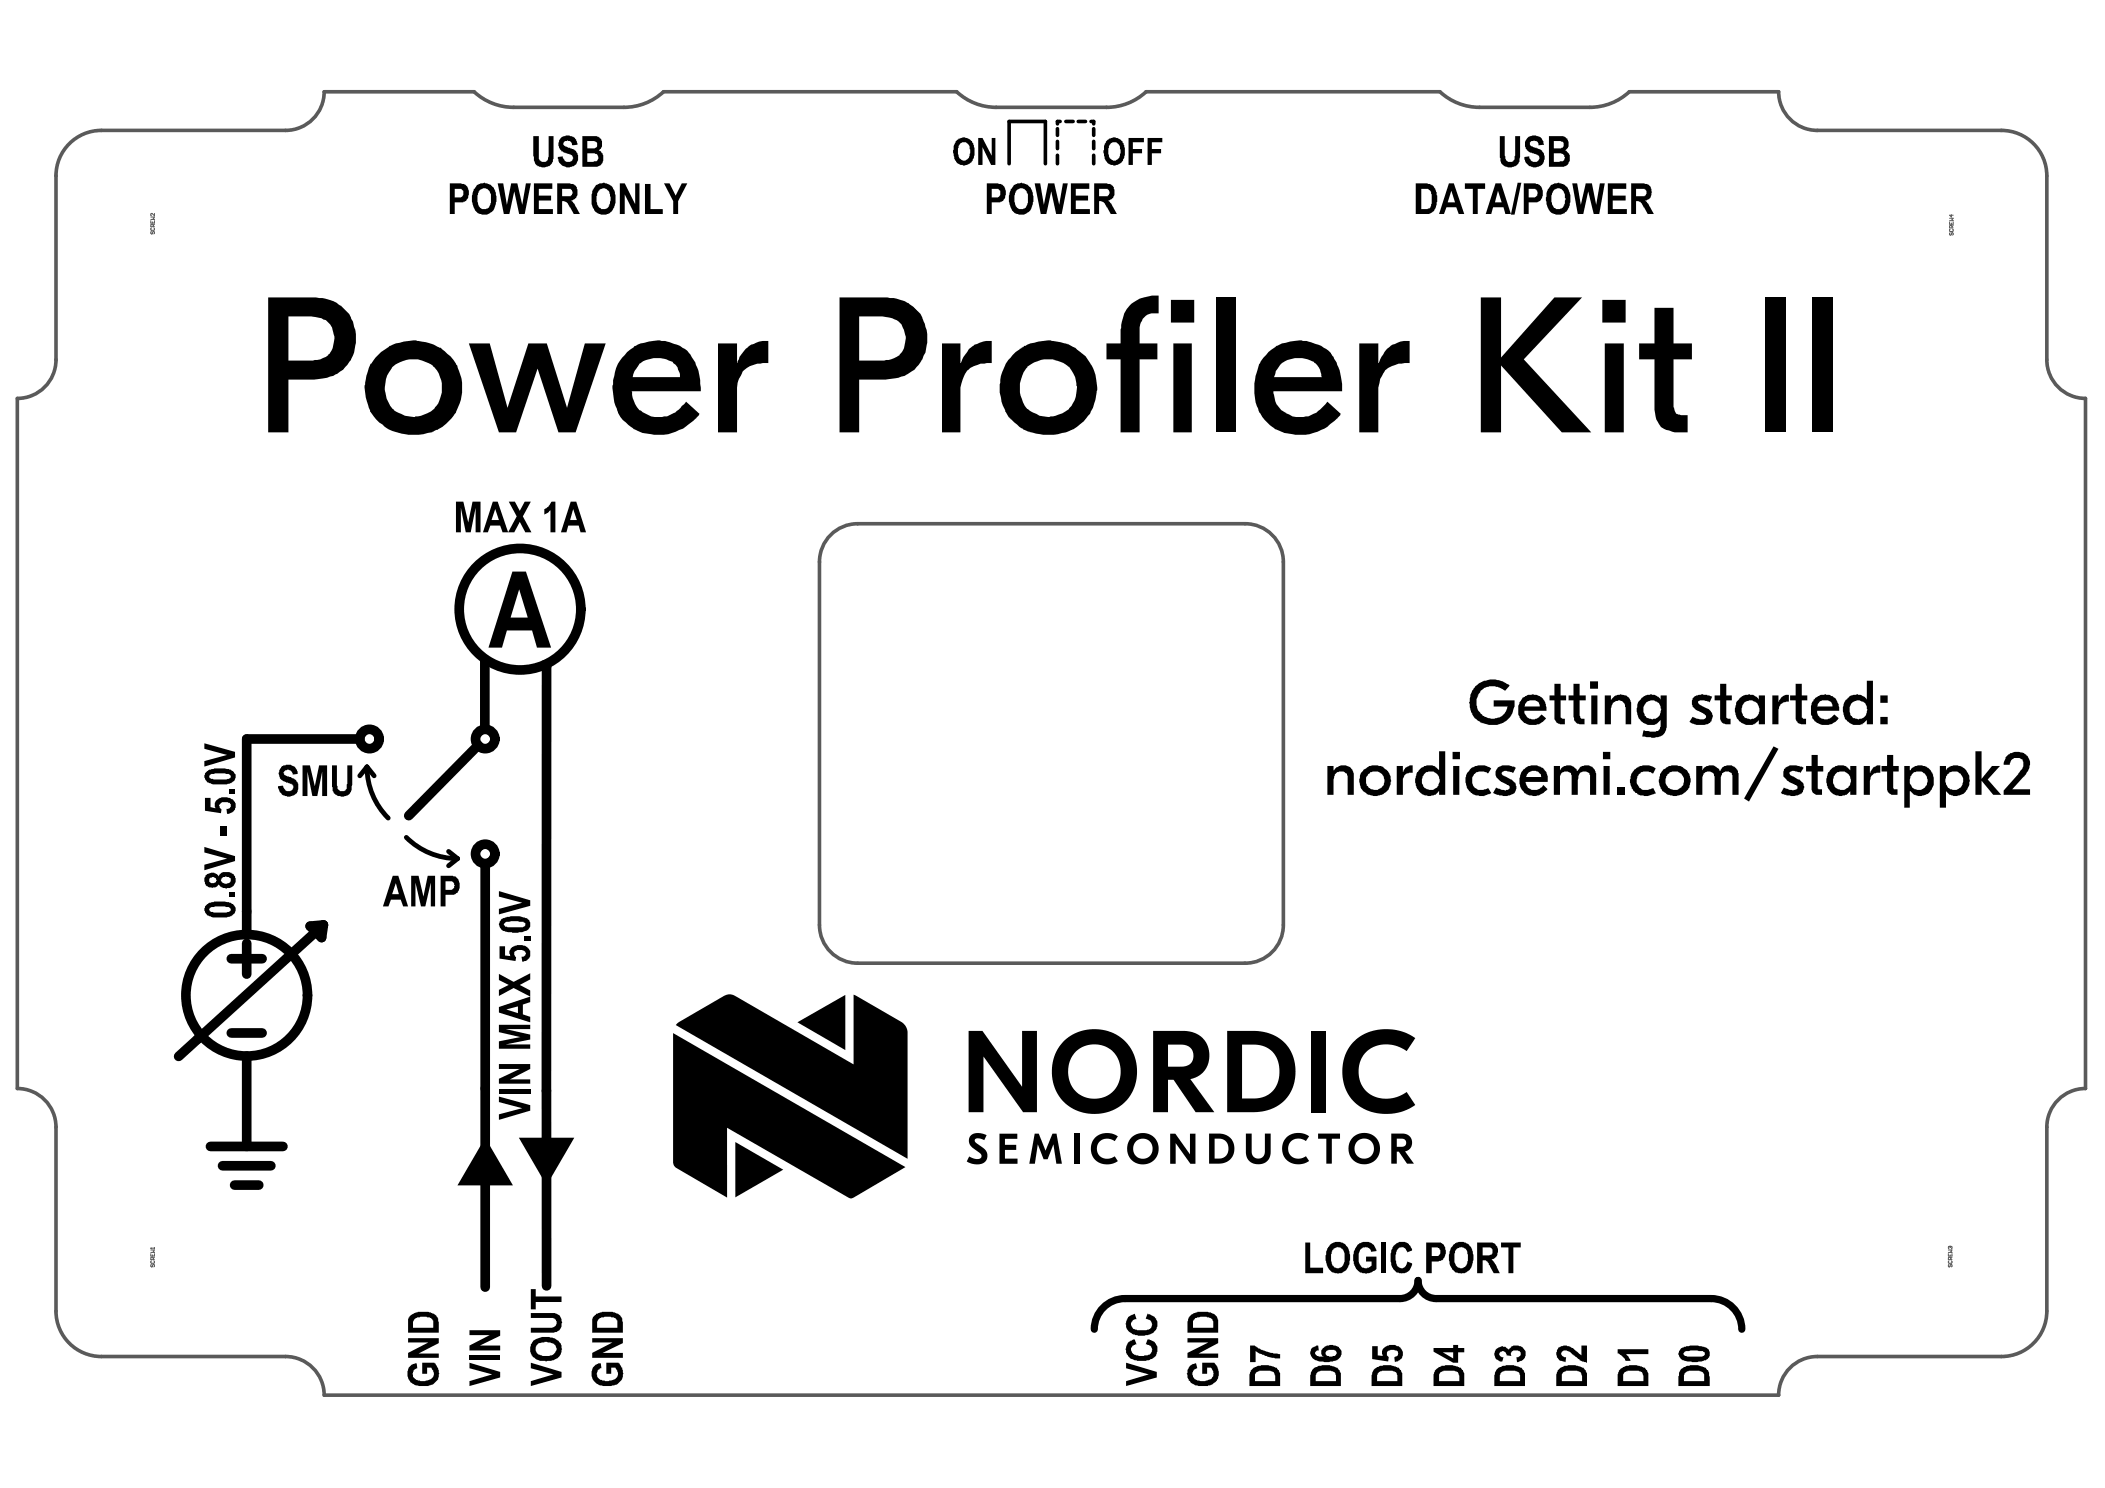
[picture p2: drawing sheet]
<svg xmlns="http://www.w3.org/2000/svg" width="297mm" height="210mm" viewBox="0 0 297 210" stroke-linecap="round" stroke-linejoin="round" font-family="sans-serif">
<path d="M9.5 20.6a6.4 6.4 0 0 1 4.8-2.2h26a5.5 5.5 0 0 0 5.4-5.5h21.2a8.2 8.2 0 0 0 5.6 2.2h15.5a8.2 8.2 0 0 0 5.6-2.2h41.4a8.2 8.2 0 0 0 5.6 2.2h15.5a8.2 8.2 0 0 0 5.6-2.2h41.5a8.2 8.2 0 0 0 5.6 2.2h15.5a8.2 8.2 0 0 0 5.6-2.2h21.1a5.5 5.5 0 0 0 5.4 5.5h26a6.4 6.4 0 0 1 6.4 6.4v26a5.5 5.5 0 0 0 5.5 5.4v97.3a5.5 5.5 0 0 0-5.5 5.5v26a6.4 6.4 0 0 1-6.4 6.4h-26a5.5 5.5 0 0 0-5.4 5.4h-205.3a5.5 5.5 0 0 0-5.4-5.4h-26a6.4 6.4 0 0 1-6.4-6.4v-26a5.5 5.5 0 0 0-5.5-5.5v-97.3a5.5 5.5 0 0 0 5.5-5.4v-26a6.4 6.4 0 0 1 1.6-4.2zM117.2 75.5a5.4 5.4 0 0 1 3.8-1.6h54.7a5.4 5.4 0 0 1 5.4 5.4v51.2a5.4 5.4 0 0 1-5.4 5.4h-54.7a5.4 5.4 0 0 1-5.4-5.4v-51.2a5.4 5.4 0 0 1 1.6-3.8z" fill="none" stroke="#5a5a5a" stroke-width=".51"/>
<g fill="#000">
<path d="M79 19.6h.1a1.26 1.26 0 0 1 1.5-.4 .83 .83 0 0 1 .7 .5l.2 .7-.7 .1-.1-.1a.76 .76 0 0 0-.7-.6v.1a.4 .4 0 0 0-.5 .3 .4 .4 0 0 0 .4 .5l.3 .1a1.58 1.58 0 0 1 1.4 1.2 1.36 1.36 0 0 1-.6 1.3 1.36 1.36 0 0 1-1.4 .1h-.1a1.12 1.12 0 0 1-.7-.9l-.1-.4h.7a.81 .81 0 0 0 1.3 .6l.1-.2a.33 .33 0 0 0-.1-.5l-.3-.3-.5-.1a1.36 1.36 0 0 1-.9-2zM215.4 19.6a1.46 1.46 0 0 1 2-.1l.4 .4 .1 .5-.8 .1v-.1a.76 .76 0 0 0-.7-.6l-.1 .1a.39 .39 0 0 0-.4 .4 .39 .39 0 0 0 .4 .4v.1h.3a1.37 1.37 0 0 1 1.2 .8h.1a1.76 1.76 0 0 1-.3 1.7 2.17 2.17 0 0 1-1.8 .1 1.64 1.64 0 0 1-.7-1.3h.7a.74 .74 0 0 0 .7 .7 .74 .74 0 0 0 .8-.6h-.1v-.1a1.96 1.96 0 0 0-1.2-.6 1.32 1.32 0 0 1-.6-1.9zM70.2 25.9h.8l.5 3 .6-3h.9l.7 3 .5-3h.7l-.9 4.3h-.7l-.7-3.2-.7 3.2h-.8zM75.3 25.9h2.6v.7h-1.9v1h1.8v.7h-1.8v1.2h2v.7h-2.7zM75.3 19.2h.7v2.5a.82 .82 0 0 0 .7 1.1h.1a.6 .6 0 0 0 .5-.6l.1-.1v-2.9h.7v2.3a2.17 2.17 0 0 1-.3 1.7l-.1 .1a1.46 1.46 0 0 1-1.1 .3 1.22 1.22 0 0 1-1.3-1.5v-.1zM87.5 25.9h.7l1.4 2.9v-2.9h.6v4.3h-.7l-1.3-2.8v2.8h-.7zM91 26h.8v3.5h1.7v.7h-2.5zM93.7 25.9h.8l.8 1.7 .9-1.7h.8l-1.3 2.5v1.8h-.7v-1.8zM138 19.5h.6l1.3 2.5v-2.5h.6v3.8h-.6l-1.3-2.5v2.5h-.6zM146 25.9h.8l.5 3 .6-3h.9l.7 3 .5-3h.7l-.9 4.3h-.8l-.7-3.2-.7 3.2h-.7zM151.1 25.9h2.6v.7h-1.9v1h1.7v.7h-1.7v1.2h2v.7h-2.7zM159.3 19.5h2.1v.6h-1.5v.9h1.3v.6h-1.3v1.7h-.6z"/>
<path d="M161.9 19.5h2.1v.6h-1.5v.9h1.3v.6h-1.3v1.7h-.6zM206.7 25.9h2.9v.7h-1.1v3.6h-.7v-3.6h-1.1zM214.2 25.8h.5l-1 4.5h-.5zM211.6 19.2h.7v2.8l.1 .1a.55 .55 0 0 0 .4 .6l.1 .1a.62 .62 0 0 0 .7-.1 .62 .62 0 0 0 .1-.6l.1-.1v-2.8h.7v2.9l-.1 .3a1.18 1.18 0 0 1-1.3 1.2h-.1a1.2 1.2 0 0 1-1.3-1.3l-.1-.1zM221.9 25.9h.7l.5 3 .7-3h.8l.6 3 .6-3h.7l-.8 4.3h-.8l-.8-3.2-.7 3.2h-.8zM226.9 25.9h2.6v.7h-1.9v1h1.8v.7h-1.8v1.2h2v.7h-2.7zM101.3 48.4h2.7v2.8a4.3 4.3 0 0 1 4.4-3.1v3.1a4.7 4.7 0 0 0-3.6 1.2l-.1 .3a3.9 3.9 0 0 0-.7 2.8v5.5h-2.7zM132.9 48.4h2.6v2.8h.1a4.6 4.6 0 0 1 1.6-2.3 4.7 4.7 0 0 1 2.7-.8v3.1a5.2 5.2 0 0 0-3.4 1.1l-.5 .7a5.4 5.4 0 0 0-.5 2.5v5.5h-2.6zM159.4 43.1a5.4 5.4 0 0 1 4.1-1.4v2.5a2.24 2.24 0 0 0-2.3 .8v.2a2 2 0 0 0-.4 1.4v1.8h2.5v2.3h-2.5v10.3h-2.7v-10.3h-2v-2.3h2v-1.8a7.1 7.1 0 0 1 .9-3zM191.8 48.4h2.7v2.8h.1a6 6 0 0 1 1.6-2.4l.6-.3a3.1 3.1 0 0 1 2.1-.4v3.1h-.7a5.2 5.2 0 0 0-2.8 1.1l-.6 1.2-.3 1.2v6.3h-2.7zM209 42h2.8v8.4l7.6-8.4h3.8l-8.2 8.7 9.5 10.3h-4.1l-8.6-9.4v9.4h-2.8zM233.5 43.4h2.7v5h2.5v2.3h-2.5v6.7a1.5 1.5 0 0 0 .5 1l.5 .2h.9v2.4a4.1 4.1 0 0 1-2.6-.3 2.02 2.02 0 0 1-1.3-.7l-.1-.2a3.2 3.2 0 0 1-.6-2v-7.1h-2.2v-2.3h2.2z"/>
<path d="M64.3 70.8h1.1l.7 2.9 .6-2.9h1.1v4.3h-.7v-3.5l-.7 3.5h-.7l-.7-3.5v3.5h-.7zM71.8 70.8h.9l.6 1.3 .7-1.3h.9l-1.1 2 1.2 2.3h-.9l-.8-1.5-.7 1.5h-.9l1.2-2.3zM76.8 71.8l.2-.1a1.04 1.04 0 0 0 .7-.7l.2-.2h.5v4.3h-.7v-3.1l-.4 .3-.5 .3zM66.2 48.4h2.9l2.5 9.1 3-9.1h2.6l2.8 9.1 2.5-9.1h3l-4.3 12.6h-2.4l-2.9-9-3.1 9h-2.4zM171.7 42h2.7v19h-2.7zM249.1 42h2.8v19h-2.8zM255.7 42h3v19h-3zM208.2 96.8a3.7 3.7 0 0 1 4.8-.1l-.7 .8v-.1a2.56 2.56 0 0 0-3.1-.2l-.1 .1a2.31 2.31 0 0 0-.6 2.7 2.31 2.31 0 0 0 2.4 1.4l.1-.1a1.99 1.99 0 0 0 1.8-1.6h-2v-.9h2.9v.3a2.97 2.97 0 0 1-3.2 3.2 3.1 3.1 0 0 1-2.8-1.5v-.1a4.1 4.1 0 0 1-.2-2.7l.2-.6zM219.4 96.5h.8v1.6h.8v.7h-.8v2.4l.3 .2h.3v.8h-.4a.92 .92 0 0 1-1-1.1v-2.3h-.7v-.7h.7zM222 96.5h.9v1.6h.9v.7h-.9v2.2l.3 .4h.4v.8h-.7a.87 .87 0 0 1-.8-.9l-.1-.2v-2.3h-.7v-.7h.7zM226.5 98.1h.8v.6h.1a1.62 1.62 0 0 1 2.4-.3l.2 .3a1.08 1.08 0 0 1 .2 1v2.5h-.8v-2.5h-.1a.87 .87 0 0 0-1.2-.8l-.2 .1a.82 .82 0 0 0-.5 .7l-.1 .2v2.3h-.8zM238.8 98.5a1.92 1.92 0 0 1 1.3-.6l.8 .1v.1l.7 .2-.3 .8-1-.3a.48 .48 0 0 0-.7 .3l.2 .3 1.2 .6a1.21 1.21 0 0 1 .3 2 3.1 3.1 0 0 1-2.9-.2l.5-.7a2.01 2.01 0 0 0 1.4 .4 .38 .38 0 0 0 .4-.3 .38 .38 0 0 0-.1-.4l-1-.5a1.1 1.1 0 0 1-.8-1.6z"/>
<path d="M242.7 96.5h.9v1.6h.8v.7h-.8v2.4l.2 .2h.4v.8h-.5a.91 .91 0 0 1-1-1.1v-2.3h-.7v-.7h.7zM250.1 98.1h.9v.9v-.2l.6-.6 .4-.2h.4v1a1.34 1.34 0 0 0-1.4 1.1v2.1h-.9zM253.4 96.5h.8v1.6h.8v.7h-.8v2.2a.33 .33 0 0 0 .4 .4h.3v.8h-.6a.91 .91 0 0 1-.9-1.1v-2.3h-.8v-.7h.8zM28.9 112.6h.8v1.2l.7 .2a1 1 0 0 1 .8-1.4 1.84 1.84 0 0 1 1.8 .3 1.14 1.14 0 0 1 .2 1.3 1.14 1.14 0 0 1-1.2 .6v-.7a.48 .48 0 0 0 .6-.6v-.1a1.29 1.29 0 0 0-1.6 0v.1a.62 .62 0 0 0 .3 .7l-.1 .5-2.3-.3zM31.2 116.6h.8v1.3h-.8zM32.4 111.3h.8v.6h-.8zM28.8 104.9l4.4 1.2v.7l-4.4 1.3v-.7l3.2-.9-3.2-.9zM39.7 108.2a1.48 1.48 0 0 1 2.1 .3l.2 .3v.4l-.7 .1a.66 .66 0 0 0-.6-.7 .66 .66 0 0 0-.7 .5h.1l.1 .3 .4 .1a1.81 1.81 0 0 1 1.5 1.2v.2a1.11 1.11 0 0 1-.8 1.3l-.1 .1a1.47 1.47 0 0 1-1.9-1l-.1-.4 .7-.1a.9 .9 0 0 0 1.1 .8 .64 .64 0 0 0 .4-.8l-.3-.2h-.2v-.1a2.11 2.11 0 0 1-1.4-.8v-.1a.86 .86 0 0 1 0-1zM42.7 108h1l.7 2.9 .6-2.9h1.2v4.3h-.7v-3.5l-.7 3.5h-.7l-.7-3.5v3.5h-.7zM46.8 108h.7v2.8l.1 .1a.67 .67 0 0 0 .6 .7 .67 .67 0 0 0 .7-.4l.1-3.2h.7v2.7l-.1 .5a1.18 1.18 0 0 1-1.3 1.2l-.3-.1a1.03 1.03 0 0 1-1.1-1.2l-.1-.1zM187.3 108.1h.9v.6a1.59 1.59 0 0 1 2.5-.3l.2 .2 .1 .5v3h-.8v-2.3a.68 .68 0 0 0-.4-.8 .96 .96 0 0 0-1.5 .7l-.1 .3v2.1h-.9zM197.1 108.1h.9v.9a1.36 1.36 0 0 1 1.3-1v1a1.14 1.14 0 0 0-1.3 .9v2.2h-.9z"/>
<path d="M207.4 108.6a2.45 2.45 0 0 1 3-.2l-.4 .7a1.78 1.78 0 0 0-2 .1 1.6 1.6 0 0 0 .2 2 1.72 1.72 0 0 0 1.8 0l.4 .7a2.33 2.33 0 0 1-3.3-.7 2.21 2.21 0 0 1 .3-2.6zM211.4 108.2h.1a2.42 2.42 0 0 1 2-.1l.4 .2-.4 .7-.6-.2a.84 .84 0 0 0-.9 .1 .44 .44 0 0 0 .3 .6l.9 .5a1.17 1.17 0 0 1 .3 1.9 1.95 1.95 0 0 1-1.3 .4l-1-.2-.5-.2 .4-.8 .8 .3 .5 .1 .1-.1a.37 .37 0 0 0 .4 0 .37 .37 0 0 0 .1-.4l-.1-.3-1.1-.4v-.1a1.19 1.19 0 0 1-.4-2zM219.3 108.1h.8v.6a1.3 1.3 0 0 1 2-.5l.5 .5a1.36 1.36 0 0 1 1.6-.7 1.36 1.36 0 0 1 1 1.4v2.7h-.8v-2.4a.68 .68 0 0 0-.4-.8 .92 .92 0 0 0-1.3 .7l-.1 .4v2.1h-.8v-2.4a.68 .68 0 0 0-.4-.8 .92 .92 0 0 0-1 .1 .92 .92 0 0 0-.3 1v2.1h-.8zM228.3 111.1h1v1h-1zM230.6 108.6a2.45 2.45 0 0 1 3-.2l-.3 .7h-.2a1.77 1.77 0 0 0-1.5-.2l-.1 .2a1.32 1.32 0 0 0-.4 1.6 1.32 1.32 0 0 0 1.5 .7l.7-.2 .3 .7a2.77 2.77 0 0 1-2.6 .1v-.1a1.99 1.99 0 0 1-.9-1.2l-.1-.3v-.4l.1-.1a1.15 1.15 0 0 1 .4-1.2zM239.4 108.1h.8v.6a1.33 1.33 0 0 1 1.2-.7 1.33 1.33 0 0 1 1.2 .7h.1a1.36 1.36 0 0 1 1.6-.7 1.36 1.36 0 0 1 1 1.4v2.7h-.8v-2.4a.68 .68 0 0 0-.4-.8 .87 .87 0 0 0-.9 0 .87 .87 0 0 0-.4 .9v2.3h-.8v-2.4a.87 .87 0 0 0-1-.9 .87 .87 0 0 0-.8 1.1v2.2h-.8zM250.3 105.3l.7 .3-4.2 7.5-.7-.5zM251.7 108.5a2.28 2.28 0 0 1 2.4-.4l.4 .2-.4 .7-.4-.1a1.08 1.08 0 0 0-1.2 0 .59 .59 0 0 0 .5 .6l.8 .5a1.1 1.1 0 0 1 .6 1.5 .97 .97 0 0 1-.8 .7l-.9 .1-1.1-.3-.3-.1 .4-.8 .2 .1a1.79 1.79 0 0 0 1.4 .2l.2-.1a.32 .32 0 0 0 .1-.3 .32 .32 0 0 0-.3-.3l-.9-.4-.3-.3a.99 .99 0 0 1-.4-1.3zM255.6 106.5h.9v1.6h.8v.7h-.8v2.2a.31 .31 0 0 0 .3 .3h.3v.8h-.7a.8 .8 0 0 1-.8-1v-2.3h-.7v-.7h.7zM263 108.1h.9v.9v-.2a1.51 1.51 0 0 1 1.4-.8v1a1.9 1.9 0 0 0-1.2 .4l-.2 .7v2h-.9zM266.3 106.5h.9v1.6h.7v.7h-.7v2.4v.1h.6v.8h-.6a.91 .91 0 0 1-.9-1v-2.3h-.8v-.7h.8zM278.8 106h.8v3.9l1.5-1.8h1.1l-1.7 1.9 1.9 2.1h-1.1l-1.7-2v2h-.8z"/>
<path d="M283 106.8h.1a2.1 2.1 0 0 1 3-.1 1.92 1.92 0 0 1-.2 2.4l-1.9 2.2h2.5v.8h-3.8v-.6l2.2-2.5a1.55 1.55 0 0 0 .5-1.6 .61 .61 0 0 0-.7-.5 .92 .92 0 0 0-1.1 1h-.9zM32.4 125.9h.8v.7h-.8zM28.8 119.5l4.4 1.3v.7l-4.4 1.3v-.8l3.2-.9-3.2-.8zM58 123.5h1.1l.7 3 .6-3h1v4.4h-.6v-3.4l-.8 3.4h-.6l-.8-3.4v3.4h-.6zM70.5 133.5h.8v1.3l.7 .1v-.1a1.06 1.06 0 0 1 .8-1.4 1.58 1.58 0 0 1 2 .8 1.12 1.12 0 0 1-.9 1.5h-.2l-.1-.7a.47 .47 0 0 0 .5-.3 .47 .47 0 0 0-.1-.6 1.2 1.2 0 0 0-1.4 .3 .62 .62 0 0 0 .2 .6l-.1 .6-2.2-.4zM70.4 137.4l2.1 1.1 2.3-1.2v.9l-1.5 .7 1.5 .8v.9l-2.3-1.2-2.1 1.1v-.9l1.4-.7-1.4-.7zM74 132.1h.8v.7h-.8zM70.4 125.7l4.4 1.3v.8l-4.4 1.2v-.8l3.3-.9-3.3-.8zM70.4 154.7l4.4 1.2v.8l-4.4 1.3v-.8l3.3-.9-3.3-.8zM70.4 153.6h4.4v.7h-4.4zM70.4 150.1h4.4v.7l-2.8 1.5h2.8v.6h-4.4v-.7l2.9-1.4h-2.9zM70.4 144.6h4.4v.6h-3.4l3.4 .7v.7l-3.4 .7h3.4v.6h-4.4v-1l3-.6-3-.7z"/>
<path d="M95.5 144.4l6.6-3.9 .5-.2h.6l.6 .2 16.6 9.6v-9.8l6.7 3.8a1.8 1.8 0 0 1 1 1.6v17.8l-32.7-18.9zM112.5 144.2l6.8-3.9v7.8zM136.7 145.4h1.9l5.6 7.9v-7.9h2.1v11.5h-1.9l-5.6-7.9v7.9h-2.1zM141 159.9h2.6v.7h-1.8v.9h1.6v.7h-1.6v1.2h1.8v.8h-2.6zM150 147a6.1 6.1 0 0 1 6.3-1.6 6.1 6.1 0 0 1 4.1 5.1 5.9 5.9 0 0 1-7.6 6.4 5.7 5.7 0 0 1-4.4-5.7h2.3a3.7 3.7 0 0 0 4.2 3.8 3.7 3.7 0 0 0 3.2-4.7 3.7 3.7 0 0 0-4.1-3 3.7 3.7 0 0 0-3.3 3.9h-2.3a6 6 0 0 1 1.6-4.2zM151.6 159.9h.8v4.3h-.8zM162.7 145.4h4.2a3.5 3.5 0 0 1 3.7 2.8 3.5 3.5 0 0 1-2.4 4h-.2l3.4 4.7h-2.7l-3.1-4.6h-.8v-1.8h1.8a1.57 1.57 0 0 0 1.8-1.6 1.57 1.57 0 0 0-1.8-1.5h-1.8v9.5h-2.1zM170.6 159.9h1.4a2.12 2.12 0 0 1 2.2 2.1 2.12 2.12 0 0 1-2.2 2.2v-.8a1.41 1.41 0 0 0 1.4-1.4 1.41 1.41 0 0 0-1.4-1.4h-.6v2.8h.6v.8h-1.4zM173.2 145.4h3.8a5.6 5.6 0 0 1 5.7 6.8 5.5 5.5 0 0 1-5.9 4.7l.1-1.9a3.5 3.5 0 0 0 3.6-4 3.4 3.4 0 0 0-3.5-3.6h-1.7v7.6h1.6l-.1 1.9h-3.6zM175.8 159.9h.8v2.5a.93 .93 0 0 0 1 1 .93 .93 0 0 0 .9-1v-2.5h.8v2.6a1.75 1.75 0 0 1-1.7 1.7 1.75 1.75 0 0 1-1.8-1.7zM185 145.4h2.2v11.5h-2.2zM186 159.9h3.1v.7h-1.2v3.6h-.7v-3.6h-1.2z"/>
<path d="M191 147a7 7 0 0 1 8.7-.6l-1.2 1.9a4.4 4.4 0 0 0-6.2 .7 3.9 3.9 0 0 0-.2 4 3.9 3.9 0 0 0 3.6 2l1.4-.3 1.4-.7 1.2 1.9a6.9 6.9 0 0 1-9-.8 6.4 6.4 0 0 1 .3-8.1zM68.5 160.5l3.9 6.7h-7.8zM73.2 160.5h7.8l-3.9 6.7zM95 145.7l32.8 18.9-7.3 4.3-.5 .1-17.4-9.9v9.8l-7.1-4.1a.94 .94 0 0 1-.5-.9zM103.8 161.1l6.7 3.9-6.7 3.9zM137 160.2a2.04 2.04 0 0 1 2.2-.1l-.3 .7-.5-.2a.54 .54 0 0 0-.9 .3l.2 .3 1 .7a1.29 1.29 0 0 1 .5 1.6 1.29 1.29 0 0 1-1.5 .7h-.6l-.7-.4 .4-.7a1.31 1.31 0 0 0 1.7 .1v-.2l-.1-.2-1-.8a1.22 1.22 0 0 1-.4-1.8zM146 159.9h.6l.9 2.4 1-2.4h.6l.7 4.3h-.7l-.4-2.8-.9 2.1h-.5l-.9-2.1-.4 2.8h-.8zM154.5 160.5a2.57 2.57 0 0 1 3.2-.2l-.4 .7a1.48 1.48 0 0 0-2.1 0 1.48 1.48 0 0 0 .1 2.2 1.71 1.71 0 0 0 2-.1l.4 .7a2.32 2.32 0 0 1-2.6 .2 2.32 2.32 0 0 1-1.1-2.4l.2-.6zM159.7 160.5a2.24 2.24 0 0 1 3.5 .3 2.24 2.24 0 0 1-1.3 3.3 2.24 2.24 0 0 1-2.9-2h.9a1.4 1.4 0 0 0 1.9 1.3 1.4 1.4 0 0 0 .5-2.3 1.38 1.38 0 0 0-1.5-.4 1.38 1.38 0 0 0-.9 1.4h-.9l.2-.9zM165.1 159.9h.7l2.1 2.9v-2.9h.8v4.3h-.7l-2.1-2.9v2.9h-.8zM181.5 160.5a2.57 2.57 0 0 1 3.2-.2l-.4 .7a1.48 1.48 0 0 0-2.1 0 1.48 1.48 0 0 0 .1 2.2 1.72 1.72 0 0 0 2-.1l.4 .7a2.32 2.32 0 0 1-2.6 .2 2.32 2.32 0 0 1-1.1-2.5l.1-.5zM184.2 175.3h.7v3.5h1.8v.8h-2.5z"/>
<path d="M190.9 160.4a2.24 2.24 0 0 1 3.5 .4 2.24 2.24 0 0 1-1.3 3.3 2.24 2.24 0 0 1-2.8-2.1h.8a1.4 1.4 0 0 0 1.9 1.3 1.4 1.4 0 0 0 .6-2.2 1.38 1.38 0 0 0-1.6-.4 1.38 1.38 0 0 0-.9 1.3h-.8l.1-.8zM191.6 175.6a1.58 1.58 0 0 1 1.6-.4 1.58 1.58 0 0 1 1 1.3l-.7 .1a.59 .59 0 0 0-.6-.6l-.2-.1v.1a.7 .7 0 0 0-.7 .3l-.1 .1a2.9 2.9 0 0 0 0 2 .93 .93 0 0 0 1.6 .2v-.6h-.7v-.7h1.4v1.7l-.2 .3a2.18 2.18 0 0 1-1.8 .3l-.2-.1a2.33 2.33 0 0 1-1.1-1.8l.1-.9a1.96 1.96 0 0 1 .6-1.2zM194.9 175.3h.7v4.3h-.7zM196.3 159.9h1.6a1.28 1.28 0 0 1 1.3 1.1 1.28 1.28 0 0 1-.9 1.4l1.2 1.8h-1l-1.1-1.7h-.3v-.7h.7a.58 .58 0 0 0 .6-.6 .58 .58 0 0 0-.6-.6h-.7v3.6h-.8zM196.7 175.7a1.41 1.41 0 0 1 1.5-.5 1.41 1.41 0 0 1 1.1 1.2l-.7 .3a.77 .77 0 0 0-.7-.7 .77 .77 0 0 0-.8 .4 3 3 0 0 0 .1 2.2h.1a.78 .78 0 0 0 .9 .2 .78 .78 0 0 0 .4-.8l.7 .2a1.47 1.47 0 0 1-1.2 1.4 1.47 1.47 0 0 1-1.6-.8 4 4 0 0 1-.1-2.6zM211.8 175.3h2.8v.7h-1.1v3.6h-.6v-3.6h-1.1zM57.7 192.9l.1-.1a.79 .79 0 0 1 .7-.4l.3-.1 .1 .7a.84 .84 0 0 0-.7 .6 .84 .84 0 0 0 .3 .9l.2 .2a2.22 2.22 0 0 0 2.4-.5l.1-.6-.3-.7h-.6v.9h-.7v-1.6h1.7a2.32 2.32 0 0 1 .6 2 1.96 1.96 0 0 1-1.6 1.3h-.1a2.59 2.59 0 0 1-2.4-.7 1.84 1.84 0 0 1-.1-1.9zM57.6 188.8h4.3v.7l-2.8 1.4h2.8v.6h-4.3v-.7l2.8-1.4h-2.8zM66.2 192.2l4.4 1.3v.8l-4.4 1.2v-.7l3.3-.9-3.3-.9zM66.2 191.2h4.4v.7h-4.4zM66.2 187.6h4.4v.8l-2.9 1.4h2.9v.7h-4.4v-.7l2.9-1.5h-2.9zM74.9 181.8h.7v1.1h3.6v.8h-3.6v1h-.7z"/>
<path d="M74.9 185.2h2.3a2.49 2.49 0 0 1 1.8 .4l.2 .5v.2a1.27 1.27 0 0 1-1.2 1.7h-3.1v-.7h2.4a.94 .94 0 0 0 1.2-.7 .75 .75 0 0 0-.8-.7h-2.8zM74.9 192.2l4.3 1.3v.8l-4.3 1.2v-.7l3.2-.9-3.2-.9zM83.7 192.9l.4-.4 .3-.2h.4l.1 .7a.84 .84 0 0 0-.7 .6 .84 .84 0 0 0 .3 .9 1.67 1.67 0 0 0 1.5 .2 .96 .96 0 0 0 1-.4 .96 .96 0 0 0-.1-1.1v-.3h-.6v.9h-.7v-1.6h1.7v.1a1.81 1.81 0 0 1 .5 2.1 1.81 1.81 0 0 1-1.8 1.1h-.3a1.92 1.92 0 0 1-2-.8l-.1-.2-.1-.4v-.7zM83.6 188.8h4.3v.7l-2.9 1.3h2.9v.7h-4.3v-.7l2.8-1.4h-2.8zM159.2 189.4l.3-.3 .6-.2 .3 .7h-.1a.74 .74 0 0 0-.7 .7 .74 .74 0 0 0 .6 .8 2.43 2.43 0 0 0 2.2-.2l.1-.4a.55 .55 0 0 0-.3-.7l-.5-.2 .2-.7a1.43 1.43 0 0 1 1.2 2.2 2.25 2.25 0 0 1-2.1 .9 2.07 2.07 0 0 1-2-1.1l-.2-.7h.1v-.2zM159.2 185.8l.9-.5 .3 .8h-.2a.74 .74 0 0 0-.6 .8 .74 .74 0 0 0 .8 .7 3.6 3.6 0 0 0 1.9-.1l.2-.2a.78 .78 0 0 0-.6-1.2l-.2-.1 .2-.7 .1 .1a1.43 1.43 0 0 1 1.3 1.2 1.43 1.43 0 0 1-.9 1.6 3 3 0 0 1-3.1-.4 1.68 1.68 0 0 1-.3-1.6zM158.9 192.2l4.3 1.3v.8l-4.3 1.2v-.7l3.2-.9-3.2-.9zM167.8 192.8l.5-.4 .5-.1 .2 .7a.87 .87 0 0 0-.7 1 .87 .87 0 0 0 .8 .7 2.04 2.04 0 0 0 1.9-.3l.3-.6-.1-.4-.3-.5h-.6v.9h-.7v-1.6h1.8a1.92 1.92 0 0 1-.5 3.1 4.1 4.1 0 0 1-2.4 0 1.17 1.17 0 0 1-.8-.8l-.2-.7 .1-.1a.88 .88 0 0 1 .2-.9zM167.6 188.8h4.3v.7l-2.8 1.4h2.8v.6h-4.3v-.7l2.9-1.4h-2.9zM176.4 189.8h.7l.3 .3a6.6 6.6 0 0 0 3.2 .9v.6h-.3a8.3 8.3 0 0 1-3.1-1v1.5h-.8zM193.6 189.9h.8v1.3l.7 .1v-.1a.94 .94 0 0 1 .6-1.3 1.69 1.69 0 0 1 2 .3 1.12 1.12 0 0 1-.7 1.9h-.2l-.1-.6 .1-.1a.33 .33 0 0 0 .5-.4l.1-.1h-.1a.35 .35 0 0 0-.5-.4l-.1-.1h-.5l-.1 .1a.5 .5 0 0 0-.4 .4 .5 .5 0 0 0 .3 .6l-.1 .6-2.3-.4zM211 190.4a1.29 1.29 0 0 1 1.3-.4l.6 .4v-.2h.2a.73 .73 0 0 1 .8-.4h.1a1.18 1.18 0 0 1 1.1 .7 1.18 1.18 0 0 1-.2 1.3l-.1 .2-.7 .1-.1-.6h.2a.45 .45 0 0 0 .4-.4 .45 .45 0 0 0-.3-.5 .75 .75 0 0 0-1.1 .3l.1 .4-.7-.1a.52 .52 0 0 0-.5-.6 .52 .52 0 0 0-.5 .5 .49 .49 0 0 0 .6 .4l-.2 .6a1.03 1.03 0 0 1-1-1.5z"/>
<path d="M219.9 190.2a1.69 1.69 0 0 1 2.2 .1l1.1 .9v-1.4h.7v2.4a3.3 3.3 0 0 1-1.8-1l-.2-.1a1.23 1.23 0 0 0-1.3-.5l-.1 .1a.38 .38 0 0 0-.2 .4 .38 .38 0 0 0 .3 .3l.4 .1-.1 .6h-.2a.83 .83 0 0 1-.8-.5 1.17 1.17 0 0 1 0-1.4zM228.3 190.3h4.3v.7h-3.1l.2 .3 .4 .7h-.7l-.1-.3-.5-.5-.4-.3h-.1z"/>
<path d="M82.9 19.9v1h.7a.54 .54 0 0 0 .7-.5 .54 .54 0 0 0-.7-.5zM82.9 21.6v1.2h.8l.1-.1a.53 .53 0 0 0 .6-.2 .53 .53 0 0 0-.1-.6l-.4-.3zM82.2 19.2h1.5a1.1 1.1 0 0 1 1.2 .7 1.1 1.1 0 0 1-.4 1.3v.1h.2a1.29 1.29 0 0 1 .2 1.8l-.2 .3h-.4v.1h-2.1z"/>
<path d="M219.3 19.9v1h.9a.54 .54 0 0 0 .4-.6 .54 .54 0 0 0-.6-.4zM219.3 21.6v1.2h.7l.1-.1a.39 .39 0 0 0 .4 .1 .39 .39 0 0 0 .2-.4l.1-.1v-.2h-.1a.33 .33 0 0 0-.3-.4l-.1-.1zM218.6 19.2h1.5a1.07 1.07 0 0 1 1.2 1.2v.1a.71 .71 0 0 1-.5 .7 1.16 1.16 0 0 1 .5 1.9l-.2 .3h-.4v.1h-2.1z"/>
<path d="M64.2 26.6v1.3h.6a.61 .61 0 0 0 .6-.5 .61 .61 0 0 0-.3-.7v-.1zM63.5 25.9h1.4a1.25 1.25 0 0 1 1.3 1.5l-.1 .2a.98 .98 0 0 1-1.2 .9h-.7v1.7h-.7z"/>
<path d="M67.5 27a2.8 2.8 0 0 0 .2 2.3 .9 .9 0 0 0 1.5-.5 3.3 3.3 0 0 0-.1-1.8 .84 .84 0 0 0-1.5 0zM67.3 26.1l.3-.1a1.67 1.67 0 0 1 2.1 .6 2.9 2.9 0 0 1-.3 3.3 1.66 1.66 0 0 1-1.8 .2 1.66 1.66 0 0 1-.9-1.5l-.1-.5a2.78 2.78 0 0 1 .7-2z"/>
<path d="M79.3 26.6v1.1h.7a.64 .64 0 0 0 .7-.2v-.1a.53 .53 0 0 0-.3-.8zM78.6 25.9h1.8l.6 .1a1.05 1.05 0 0 1 .5 1.2l-.2 .7-.7 .4v.1l.5 .3 .7 1.5h-.8l-.8-1.4a.46 .46 0 0 0-.5-.3v-.1h-.4v1.8h-.7z"/>
<path d="M84.4 26.9v.2h-.1a2.32 2.32 0 0 0 .3 2.2h.1a.74 .74 0 0 0 1.2-.3h.1a2.62 2.62 0 0 0-.1-2.1 .95 .95 0 0 0-1.5 0zM84.1 26.1l.4-.1a1.57 1.57 0 0 1 2.1 .7 3.1 3.1 0 0 1-.3 3.1 1.61 1.61 0 0 1-2.7-.8l-.1-.2a4.8 4.8 0 0 1 .2-2.2z"/>
<path d="M135.4 20.4a2.41 2.41 0 0 0 0 2 .82 .82 0 0 0 1 .1 .82 .82 0 0 0 .4-.8l.1-.1v-.5l-.1-.1a.81 .81 0 0 0-.4-.8 .81 .81 0 0 0-1 .1zM134.8 20a1.46 1.46 0 0 1 1.5-.6 1.46 1.46 0 0 1 1.1 1.2 2.46 2.46 0 0 1-.4 2.3 1.43 1.43 0 0 1-1.6 .3 1.43 1.43 0 0 1-.8-1.3l-.1-.7 .1-.1v-.5z"/>
<path d="M139.9 26.6v1.3h.6a.61 .61 0 0 0 .7-.5 .61 .61 0 0 0-.3-.7v-.1zM139.2 25.9h1.5a1.25 1.25 0 0 1 1.2 1.5l-.1 .2a.98 .98 0 0 1-1.2 .9h-.7v1.7h-.7z"/>
<path d="M143.3 27a2.8 2.8 0 0 0 .2 2.3 .9 .9 0 0 0 1.5-.5 3.3 3.3 0 0 0-.1-1.8 .84 .84 0 0 0-1.5 0zM143.1 26.1l.3-.1a1.67 1.67 0 0 1 2.1 .6 2.9 2.9 0 0 1-.4 3.3 1.66 1.66 0 0 1-1.7 .2 1.66 1.66 0 0 1-.9-1.5l-.1-.5a2.78 2.78 0 0 1 .7-2z"/>
<path d="M155.1 26.6v1.1h.7a.64 .64 0 0 0 .7-.2v-.1a.53 .53 0 0 0-.4-.8zM154.4 25.9h1.8l.5 .1a1.05 1.05 0 0 1 .6 1.2l-.2 .7-.7 .4v.1l.4 .3 .8 1.5h-.9l-.7-1.4a.46 .46 0 0 0-.6-.3v-.1h-.3v1.8h-.7z"/>
<path d="M156.6 20.4a2.41 2.41 0 0 0 .1 2 .82 .82 0 0 0 .9 .1 .82 .82 0 0 0 .4-.8l.1-.1v-.5l-.1-.1a.81 .81 0 0 0-.4-.8 .81 .81 0 0 0-.9 .1zM156 20a1.46 1.46 0 0 1 1.5-.6 1.46 1.46 0 0 1 1.1 1.2 2.46 2.46 0 0 1-.4 2.3 1.43 1.43 0 0 1-1.5 .3 1.43 1.43 0 0 1-.9-1.2l-.1-.5v-.3h.1a1.04 1.04 0 0 1 .2-1z"/>
<path d="M200.6 26.6v2.9h.7a.6 .6 0 0 0 .6-.7 2.77 2.77 0 0 0-.1-2l-.3-.2zM199.8 25.9h1.5a1.56 1.56 0 0 1 1.3 1l.1 .3a3.6 3.6 0 0 1-.3 2.6l-.7 .4h-1.9z"/>
<path d="M204.8 26.9l-.5 1.6h1zM204.5 25.9h.6l1.5 4.3h-.8l-.3-1h-1.4l-.3 1h-.7z"/>
<path d="M211.4 26.9l-.4 1.6h.9zM211 25.9h.8l1.4 4.3h-.8l-.2-1h-1.5l-.3 1h-.7z"/>
<path d="M215.7 26.6v1.3h.9l.3-.3 .1-.4h-.1v-.3l-.2-.3zM215 25.9h1.5a1.37 1.37 0 0 1 .9 2.2l-.1 .3-.4 .1h-1.2v1.7h-.7z"/>
<path d="M219.2 26.9v.1a2.17 2.17 0 0 0 .2 2.3 .84 .84 0 0 0 1.2-.2v-.1a.64 .64 0 0 0 .2-.7l.1-.1v-.3h-.1a1.08 1.08 0 0 0-1-1.3zM218.8 26.1l.6-.2a1.72 1.72 0 0 1 1.9 .7 3.3 3.3 0 0 1-.2 3.2 2.27 2.27 0 0 1-1.6 .5 1.93 1.93 0 0 1-1.3-1.8 2.85 2.85 0 0 1 .6-2.4z"/>
<path d="M230.9 26.6v1.1h.7a.52 .52 0 0 0 .7-.3 .46 .46 0 0 0-.2-.7v-.1zM230.2 25.9h1.8l.2 .1a.89 .89 0 0 1 .8 1l.1 .1-.1 .1a1.06 1.06 0 0 1-.8 1.1l.4 .4 .8 1.5h-.9l-.9-1.6-.4-.2h-.3v1.8h-.7z"/>
<path d="M40.7 44.6v6.3h3.5a3.4 3.4 0 0 0 2.4-1.2 3.6 3.6 0 0 0-.6-4.5l-.6-.3-1.5-.3zM37.8 42h6.8a6.1 6.1 0 0 1 3.6 1.3 4.6 4.6 0 0 1 1.8 2.8 3.8 3.8 0 0 1 .2 1.8 5.4 5.4 0 0 1-5.2 5.6h-.7h-3.6v7.5h-2.9z"/>
<path d="M55.3 51.8a4.4 4.4 0 0 0 .6 6.2 4.6 4.6 0 0 0 3.5 .7 3.8 3.8 0 0 0 2.9-4.3 3.5 3.5 0 0 0-2.3-3.4 4.3 4.3 0 0 0-4.7 .8zM53 50.4a6.9 6.9 0 0 1 1.9-1.5l.1-.1a8.1 8.1 0 0 1 5.1-.5 5.8 5.8 0 0 1 3 1.6 4.5 4.5 0 0 1 1.3 1.6 7 7 0 0 1-.7 7.5 5.8 5.8 0 0 1-3.3 2.1 6.4 6.4 0 0 1-2.6 .2 5.9 5.9 0 0 1-3.8-1.4 5.3 5.3 0 0 1-1.8-1.9 8.2 8.2 0 0 1-.7-4 5.9 5.9 0 0 1 1.5-3.6z"/>
<path d="M90.2 51.3l-.2 .4a2.52 2.52 0 0 0-.7 1.5h6.6a2.47 2.47 0 0 0-.9-2l-.1-.2a4.5 4.5 0 0 0-4.7 .3zM88.5 49.7a5.9 5.9 0 0 1 3.6-1.6 6.8 6.8 0 0 1 3.4 .5l.4 .2a4.5 4.5 0 0 1 2.3 2.7 8.6 8.6 0 0 1 .7 3.7h-9.8l.1 .1a3.2 3.2 0 0 0 2.2 3.2 4.2 4.2 0 0 0 3.9-.3l1.5-1.5 1.9 1.7-.1 .1a7.3 7.3 0 0 1-3.3 2.4 7.1 7.1 0 0 1-6-.5l-.6-.4a6 6 0 0 1-2.2-4.5l-.1-.9a8 8 0 0 1 1-3.6z"/>
<path d="M121.2 44.6v6.3h3.6a3.4 3.4 0 0 0 2.4-1.2 3.4 3.4 0 0 0-.4-4.4l-.9-.4-1.4-.3zM118.5 42h6.7a6.5 6.5 0 0 1 3.4 1.1l.3 .2a4.6 4.6 0 0 1 1.7 2.8 3.8 3.8 0 0 1 .2 1.8 6.4 6.4 0 0 1-.8 3.1l-.2 .2a5.4 5.4 0 0 1-4.2 2.3h-.6h-3.8v7.5h-2.7z"/>
<path d="M145 51.7a4.8 4.8 0 0 0 0 6l.5 .3a4.3 4.3 0 0 0 3.4 .7 4.2 4.2 0 0 0 2.3-1.4 4.6 4.6 0 0 0 .8-2.8l-.1-.1a3.9 3.9 0 0 0-1.3-2.8 4.6 4.6 0 0 0-5.6 .1zM142.9 50.1l.4-.4 1.1-.7 .1-.2a8.1 8.1 0 0 1 5.1-.5 6.5 6.5 0 0 1 3.9 2.5 6.6 6.6 0 0 1-.2 8.2 6.7 6.7 0 0 1-5.9 2.3 6.5 6.5 0 0 1-6.3-6.9 6.6 6.6 0 0 1 1.8-4.3z"/>
<path d="M165.2 42.3h3.3v3.2h-3.3zM165.6 48.4h2.6v12.6h-2.6z"/>
<path d="M180.6 51.5l-.6 .8-.2 .9h6.7l-.1-.4a2.58 2.58 0 0 0-2.2-2.2 4.1 4.1 0 0 0-3.6 .9zM179 49.7a5.9 5.9 0 0 1 3.6-1.6 6.5 6.5 0 0 1 3.4 .5l.8 .4a4 4 0 0 1 1.6 1.9 8.6 8.6 0 0 1 1 4.3h-9.7v.1a3.4 3.4 0 0 0 1.5 2.8 3.5 3.5 0 0 0 3.1 .6 3.7 3.7 0 0 0 2.5-1.4l.5-.6 1.9 1.7-.2 .3a7.3 7.3 0 0 1-9 1.9 6.2 6.2 0 0 1-3-6.2v-.2a11.7 11.7 0 0 1 .9-3.2z"/>
<path d="M226.1 42.3h3.3v3.2h-3.3zM226.5 48.4h2.6v12.6h-2.6z"/>
<path d="M69.9 71.8l-.5 1.6h1zM69.5 70.8h.7l1.5 4.3h-.8l-.3-1h-1.4l-.4 1h-.6z"/>
<path d="M80.9 71.8l-.5 1.6h1zM80.5 70.8h.8l1.4 4.3h-.8l-.2-1h-1.5l-.3 1h-.8z"/>
<path d="M73.3 83.1l-1.3 4h2.5zM72.3 80.6h1.9l3.6 10.8h-2l-.7-2.5h-3.6l-.7 2.5h-1.9z"/>
<path d="M215.4 99.1l-.3 .6h2.2a.98 .98 0 0 0-1.3-.9zM214.8 98.4a2.3 2.3 0 0 1 2.2-.3 1.96 1.96 0 0 1 1.2 2v.2h-3.1a1.24 1.24 0 0 0 .9 1.1 1.24 1.24 0 0 0 1.4-.4l.1-.2 .6 .5a2.25 2.25 0 0 1-3.5 .2 2.07 2.07 0 0 1-.4-1.5v-.4l.2-.5z"/>
<path d="M224.4 96.1h1.1v1.1h-1.1zM224.5 98.1h.9v4.1h-.9z"/>
<path d="M232.2 99.2a1.48 1.48 0 0 0 .3 2.1l.4 .1a1.11 1.11 0 0 0 1.4-1 1.25 1.25 0 0 0-.5-1.4 1.25 1.25 0 0 0-1.5 .1zM231.6 98.4a2.07 2.07 0 0 1 2-.3l.4 .2 .3 .4v-.6h.9v4.1a1.75 1.75 0 0 1-1.7 1.9l-1.8-.2 .2-.9a4.3 4.3 0 0 0 2.1 .1l.3-.6v-.9l-.1 .1a1.55 1.55 0 0 1-1.7 .6 1.98 1.98 0 0 1-1.5-2.6 1.15 1.15 0 0 1 .6-1.1z"/>
<path d="M246 99.2a1.48 1.48 0 0 0 .4 2.1 1.32 1.32 0 0 0 1.1 .1 1.41 1.41 0 0 0 .2-2.4h-.2a1.1 1.1 0 0 0-1.3 .1zM245.5 98.4a2.07 2.07 0 0 1 2-.3l.3 .2 .4 .4v-.6h.9v4.1h-.9v-.6l-.1 .1a1.55 1.55 0 0 1-1.7 .6 2.11 2.11 0 0 1-1.4-2.9l.1-.4z"/>
<path d="M256.7 99.1l-.3 .6h2.2a.98 .98 0 0 0-1.3-.9zM255.9 98.7a2.3 2.3 0 0 1 2.7-.5l.1 .1a2.18 2.18 0 0 1 .8 2h-3.1v.1a1.19 1.19 0 0 0 1.2 1.1l.7-.2 .5-.5 .6 .5a2.3 2.3 0 0 1-3.7 0v-.3a.87 .87 0 0 1-.2-.9v-.2a1.1 1.1 0 0 1 .4-1z"/>
<path d="M265.3 98.1h1.1v1h-1.1zM265.3 101.1h1.1v1.1h-1.1z"/>
<path d="M29.6 109.3a.37 .37 0 0 0 .2 .6l1 .1a2.5 2.5 0 0 0 1.8-.3 .51 .51 0 0 0-.7-.5l-.1-.1h-.5a2.86 2.86 0 0 0-1.6 .2zM28.9 109.1l.3-.3a3.3 3.3 0 0 1 2.2-.4l.6 .1a1.17 1.17 0 0 1 1.3 1.2 .76 .76 0 0 1-.7 .7v.1h-.1a3 3 0 0 1-1.7 .1h-.1a1.68 1.68 0 0 1-1.3-.2 1.18 1.18 0 0 1-.5-1.3z"/>
<path d="M193 109.3a1.65 1.65 0 0 0-.1 1.5l.1 .1a1.31 1.31 0 0 0 2.2-.2 1.31 1.31 0 0 0-1.1-1.9 1.37 1.37 0 0 0-1.1 .5zM192.4 108.6l.2-.1a1.97 1.97 0 0 1 1.5-.5 2.18 2.18 0 0 1 2.1 1.6 2.18 2.18 0 0 1-1 2.4l-.4 .1a2.21 2.21 0 0 1-1.9-.1v-.1a1.79 1.79 0 0 1-1-2.1 1.5 1.5 0 0 1 .5-1.2z"/>
<path d="M200 108.9a1.82 1.82 0 0 1 3.1-.2v-2.7h.8v6.1h-.8v-.5a1.82 1.82 0 0 1-1.8 .7 1.82 1.82 0 0 1-1.4-1.4 2.21 2.21 0 0 1 .1-1.9zM200.9 109.3v.1a1.39 1.39 0 0 0 .1 1.7 1.1 1.1 0 0 0 1 .3 1.13 1.13 0 0 0 1-.8 1.26 1.26 0 0 0-.4-1.6 1.26 1.26 0 0 0-1.7 .3z"/>
<path d="M205 106.1h1v1h-1zM205.1 108.1h.8v4h-.8z"/>
<path d="M215.6 109l-.2 .6h2.1l-.1-.1a.93 .93 0 0 0-1.1-.8zM214.9 108.6a2.02 2.02 0 0 1 3.4 .6l.1 1.1h-3.1a1.14 1.14 0 0 0 .5 1 1.4 1.4 0 0 0 2-.6l.6 .6a2.74 2.74 0 0 1-2.6 .9 2.22 2.22 0 0 1-1.2-3z"/>
<path d="M226.2 106.1h1v1h-1zM226.3 108.1h.8v4h-.8z"/>
<path d="M235.3 109.3a1.32 1.32 0 0 0 .2 1.9 1.32 1.32 0 0 0 1.9-.4 1.32 1.32 0 0 0-.6-1.9l-.3-.1a1.22 1.22 0 0 0-1.2 .5zM234.7 108.6l.2-.1a2.24 2.24 0 0 1 3.5 .9 1.64 1.64 0 0 1 0 1.4 1.43 1.43 0 0 1-.8 1.1 2.23 2.23 0 0 1-2.8-.2 1.95 1.95 0 0 1-.6-2.3v-.2z"/>
<path d="M258.9 109.3v.1a1.39 1.39 0 0 0 .1 1.7 1.1 1.1 0 0 0 1.1 .3 1.43 1.43 0 0 0 1-.8 1.32 1.32 0 0 0-1-1.8 1.22 1.22 0 0 0-1.2 .5zM258 108.9h.1a1.82 1.82 0 0 1 3-.2v-.6h.9v4h-.9v-.5l-.1 .1a1.81 1.81 0 0 1-3-.5l-.1-.3a2.21 2.21 0 0 1 .1-1.9z"/>
<path d="M260.4 98.8l.3-.2a1.26 1.26 0 0 1 1.2-.6l.1-.1 .6 .1 .5 .3 .3 .4v-2.7h.9v6.2h-.9v-.6a1.8 1.8 0 0 1-2.7 .1 2.5 2.5 0 0 1-.3-2.9zM261.2 99.3v.1a1.49 1.49 0 0 0 .3 1.9l.4 .1a1.26 1.26 0 0 0 1.3-.3 1.26 1.26 0 0 0 .2-1.4 1.26 1.26 0 0 0-1-.9 1.26 1.26 0 0 0-1.2 .5z"/>
<path d="M268.7 108.1h.8v.6a2.03 2.03 0 0 1 1.7-.7 2.09 2.09 0 0 1 1.7 2.3 1.87 1.87 0 0 1-2.4 1.9 1.26 1.26 0 0 1-.9-.6h-.1v2.3h-.8zM269.8 109.3a1.34 1.34 0 0 0-.2 1.5 1.34 1.34 0 0 0 1.4 .6 1.31 1.31 0 0 0 .9-1.8 1.31 1.31 0 0 0-2.1-.4z"/>
<path d="M273.7 108.1h.9v.6a1.78 1.78 0 0 1 3 .3h.1v.2a.64 .64 0 0 1 .2 .7 2.06 2.06 0 0 1-1.9 2.4l-.4-.1a1.26 1.26 0 0 1-1-.6v2.3h-.9zM274.8 109.3a1.33 1.33 0 0 0-.1 1.6 1.33 1.33 0 0 0 1.5 .4 1.31 1.31 0 0 0 .8-1.5 1.31 1.31 0 0 0-1.4-1l-.5 .1z"/>
<path d="M29.6 128a.4 .4 0 0 0 0 .5 .4 .4 0 0 0 .4 .1l.1 .1h.7a2.5 2.5 0 0 0 1.8-.2 .51 .51 0 0 0-.7-.5l-.1-.1h-.5a2.86 2.86 0 0 0-1.6 .1zM28.9 127.9l.3-.3a3.3 3.3 0 0 1 2.2-.4l.6 .1a1.18 1.18 0 0 1 1.3 1.2 .76 .76 0 0 1-.7 .7h-.1a3 3 0 0 1-1.7 .2h-.1a1.68 1.68 0 0 1-1.3-.2 1.18 1.18 0 0 1-.5-1.3z"/>
<path d="M29.5 124a.47 .47 0 0 0 .2 .6 .47 .47 0 0 0 .6-.1h.1a.39 .39 0 0 0 .2-.4 .39 .39 0 0 0-.3-.3 .54 .54 0 0 0-.7 .1zM31.3 123.9v.1a.44 .44 0 0 0 .3 .6l.1 .1 .4-.1a.42 .42 0 0 0 .5-.3 .42 .42 0 0 0-.2-.5l-.6-.2v.1h-.3zM29 123.5a1.24 1.24 0 0 1 1.8 0v.1l.1-.1a1.13 1.13 0 0 1 1.6-.4 1.13 1.13 0 0 1 .5 1.8l-.5 .4h-.4a1.27 1.27 0 0 1-1.3-.5 1.09 1.09 0 0 1-1.5 .3 1.09 1.09 0 0 1-.3-1.6z"/>
<path d="M55.9 124.6l-.6 1.5h1zM55.4 123.5h.8l1.4 4.4h-.7l-.4-1h-1.3l-.4 1h-.8z"/>
<path d="M62.9 124.3v1.2h.8l.4-.2 .1-.5h-.1v-.2l-.3-.3zM62.2 123.5h1.3a1.29 1.29 0 0 1 1.4 1.7 1.17 1.17 0 0 1-1.4 1h-.6v1.7h-.7z"/>
<path d="M71.2 130.2a.35 .35 0 0 0 0 .4 .35 .35 0 0 0 .3 .1l.1 .1h1.7a.6 .6 0 0 0 .8-.3v-.3h-.1a.72 .72 0 0 0-.7-.2l-.2-.1h-1l-.7 .1zM70.7 129.8a3.2 3.2 0 0 1 2-.6h.1a2.1 2.1 0 0 1 1.3 .3 .94 .94 0 0 1 .7 .7 .94 .94 0 0 1-.3 1l-.2 .1h-.2a4.4 4.4 0 0 1-3.2-.1 .92 .92 0 0 1-.2-1.4z"/>
<path d="M71.4 142.4l1.7 .5v-.9zM70.4 142.1l4.4-1.5v.8l-1 .3v1.4l1 .3v.8l-4.4-1.4z"/>
<path d="M188 176.3v.1a2.83 2.83 0 0 0 .1 2.2 .86 .86 0 0 0 .9 .3 .86 .86 0 0 0 .6-.8l.1-.1a3.3 3.3 0 0 0-.2-1.8 1.1 1.1 0 0 0-1-.2zM187.7 175.6a1.64 1.64 0 0 1 1.7-.3 1.64 1.64 0 0 1 1 1.5l.1 .2a3.3 3.3 0 0 1-.6 2.3l-.5 .2a1.58 1.58 0 0 1-2.2-1.2l-.2-.5v-.7l.1-.1a1.49 1.49 0 0 1 .5-1.2z"/>
<path d="M202 176v1.2h.6a.54 .54 0 0 0 .5-.1 .54 .54 0 0 0 .1-.6v-.4h-.3v-.1zM201.3 175.3h1.3a1.04 1.04 0 0 1 1.3 .8 1.48 1.48 0 0 1-.7 1.8l-1.2 .1v1.6h-.7z"/>
<path d="M205.4 176.3l-.1 .4a3.3 3.3 0 0 0 .1 1.8 .83 .83 0 0 0 .9 .4l.5-.3a2.33 2.33 0 0 0 .2-2.2 .67 .67 0 0 0-.7-.4l-.1-.1-.5 .2zM205.1 175.6a1.64 1.64 0 0 1 1.8-.3 1.64 1.64 0 0 1 .9 1.5l.1 .2a2.97 2.97 0 0 1-.6 2.2 1.65 1.65 0 0 1-1.7 .3h-.2l-.5-.5a1.41 1.41 0 0 1-.4-1 2.48 2.48 0 0 1 .6-2.4z"/>
<path d="M209.2 176v1.1h.9a.56 .56 0 0 0 .5-.4 .56 .56 0 0 0-.3-.6v-.1zM208.4 175.3h1.7a.72 .72 0 0 1 .8 .1 1.28 1.28 0 0 1-.2 2.2l-.3 .1 .6 .6 .6 1.3h-.8l-.7-1.2a.77 .77 0 0 0-.9-.6v1.8h-.8z"/>
<path d="M58.5 186.1l-.2 .3v.9h2.8v-1a1.91 1.91 0 0 0-1.6-.6l-.6 .1zM57.7 185.8a2.87 2.87 0 0 1 2.6-.7h.1a1.73 1.73 0 0 1 1.4 1l.1 1.9h-4.3v-1.9z"/>
<path d="M75.7 189.8a.91 .91 0 0 0 .8 1.4l.4 .1a1.36 1.36 0 0 0 1.6-.9 1.04 1.04 0 0 0-1.1-1l-.2-.1h-.4v.1a1.4 1.4 0 0 0-1.1 .4zM75.3 189.1a3.2 3.2 0 0 1 3.6 .1 1.05 1.05 0 0 1 .3 1 1.49 1.49 0 0 1-1.3 1.7l-.8 .2-.1-.1a2.16 2.16 0 0 1-2-.8v-.1a1.8 1.8 0 0 1 .3-2z"/>
<path d="M84.4 186.1l-.1 .3v.9h2.8v-.6a.76 .76 0 0 0-.8-.9l-.3-.1a2.59 2.59 0 0 0-1.6 .4zM83.7 185.8v-.1a2.39 2.39 0 0 1 2.2-.6 1.69 1.69 0 0 1 2 1.4v1.5h-4.3v-1.9z"/>
<path d="M168.4 186.2l-.1 .1v1h2.9v-.6a.76 .76 0 0 0-.9-.9v-.1h-.9l-.7 .2zM167.7 185.8a2.73 2.73 0 0 1 2.5-.7 2.13 2.13 0 0 1 1.6 .8l.1 .3v1.8h-4.3v-1.6z"/>
<path d="M177.2 193.7l-.1 .2v.9h2.8v-.7a.99 .99 0 0 0-1.3-.7 1.53 1.53 0 0 0-1.4 .3zM176.5 193.4a2.46 2.46 0 0 1 2.1-.8 3.1 3.1 0 0 1 1.7 .5l.3 .6v1.8h-4.3v-1.6z"/>
<path d="M185.1 190.2l.7-.4h.2l.1 .7a.45 .45 0 0 0-.5 .5l.2 .3 1 .2a.81 .81 0 0 1 .1-1.4v-.1a1.94 1.94 0 0 1 2.1 .1v.1a.96 .96 0 0 1-.3 1.6l-.1 .1a4.1 4.1 0 0 1-3.3-.2 1.29 1.29 0 0 1-.2-1.5zM187.1 190.6a.41 .41 0 0 0 0 .5 .41 .41 0 0 0 .4 .2l.3 .1a.7 .7 0 0 0 .7-.4 .31 .31 0 0 0 .1-.3 .31 .31 0 0 0-.3-.2l-.3-.1a.72 .72 0 0 0-.8 .2z"/>
<path d="M185.8 193.7l-.1 1.1h2.8v-.8a.96 .96 0 0 0-1.1-.6h-.2a2.08 2.08 0 0 0-1.4 .3zM185.1 193.3a2.67 2.67 0 0 1 2.3-.7h.1a2.46 2.46 0 0 1 1.5 .7l.2 .4v1.8h-4.3v-1.5z"/>
<path d="M194.4 193.7l-.1 1.1h2.9v-.8a.96 .96 0 0 0-1.1-.6h-.2a2.08 2.08 0 0 0-1.5 .3zM193.8 193.3a3.1 3.1 0 0 1 2.5-.7l.5 .2a1.2 1.2 0 0 1 1.1 1.1v1.6h-4.4v-1.5z"/>
<path d="M203.2 193.7l-.1 .2v.9h2.8v-.7a.99 .99 0 0 0-1.3-.7 1.53 1.53 0 0 0-1.4 .3zM202.5 193.4a2.91 2.91 0 0 1 3.4-.5 .8 .8 0 0 1 .6 .6l.1 .2v1.8h-4.3v-1.6z"/>
<path d="M203.6 190.8l1.5 .8v-.8zM202.3 190.2h2.8v-.5h.7v.5h.8v.6h-.8v1.4h-.7l-2.8-1.5z"/>
<path d="M211.7 193.7l-.1 1.1h2.9v-.8a.96 .96 0 0 0-1.1-.6h-.2a2.08 2.08 0 0 0-1.5 .3zM211.1 193.3a2.67 2.67 0 0 1 2.3-.7h.1a2.46 2.46 0 0 1 1.5 .7l.2 .4v1.8h-4.3v-1.5z"/>
<path d="M220.5 193.7l-.1 .2v.9h2.8v-.7a.99 .99 0 0 0-1.3-.7 1.53 1.53 0 0 0-1.4 .3zM219.8 193.4a2.46 2.46 0 0 1 2.1-.8 3.1 3.1 0 0 1 1.7 .5l.3 .6v1.8h-4.3v-1.6z"/>
<path d="M229.1 193.7l-.1 .2v.9h2.9v-.7a.99 .99 0 0 0-1.3-.7 1.53 1.53 0 0 0-1.5 .3zM228.4 193.4a2.91 2.91 0 0 1 3.5-.5 .8 .8 0 0 1 .6 .6l.1 .2v1.8h-4.3v-1.6z"/>
<path d="M237.6 190.8a.35 .35 0 0 0 0 .3 .35 .35 0 0 0 .4 .2l.1 .1h1.7a.6 .6 0 0 0 .8-.4v-.2h-.1a.72 .72 0 0 0-.8-.2l-.2-.1h-.9l-.7 .1zM237.1 190.3a3.2 3.2 0 0 1 2.1-.5l1.1 .2a1 1 0 0 1 1 1 1 1 0 0 1-1 1 4.3 4.3 0 0 1-2.7-.1 .99 .99 0 0 1-.5-1.6z"/>
<path d="M237.7 193.7l-.1 1.1h2.9v-.6a.61 .61 0 0 0-.6-.8h-.4a2.77 2.77 0 0 0-1.7 .2zM237.1 193.3a3.1 3.1 0 0 1 2.5-.7l.5 .2a1.2 1.2 0 0 1 1.1 1.1l.1 1.6h-4.5v-1.4z"/>
</g>
<path d="M149.2 18.2v.9M149.2 19.9v1.1M149.6 17.1h-.4v.4M150.4 17.1h1M152.2 17.1h1M154 17.1h.3v.4M154.3 18.2v.9M154.3 19.9v1.1M142.4 23.1v-6h5.1v6M149.2 21.9v1.2M154.3 21.9v1.2M67 120.5h.1" fill="none" stroke="#000" stroke-width=".51"/>
<path d="M51.8 108.2a10.2 10.2 0 0 0 3 7.2M51.8 108.2l1 1.2M51.8 108.2l-1 1.2M57.3 118.1a10.2 10.2 0 0 0 7.3 3M63.3 120.1l1.3 1M64.6 121.1l-1.3 1" fill="none" stroke="#000" stroke-width=".68"/>
<g fill="none" stroke="#000" stroke-width="1.4">
<path d="M68.4 93.2v9.7M76.9 93.8l.2 .2M77.1 93.8v87.6M50.8 104.2h-16v27.6M67.5 105.1l-9.8 10M32.6 135.2h4.4M34.8 133.1v4.3M43.8 130.6l1.8-.1-.2 1.8zM45.6 130.5l-20.4 18.5M68.5 121.9v59.7M32.6 145.7h4.4M34.8 149v12.7"/>
<path d="M29.7 161.7h10.2M31.4 164.4h6.8M33.1 167.2h3.4"/>
<circle cx="73.4" cy="85.9" r="8.6"/>
<circle cx="52.1" cy="104.2" r="1.36"/>
<circle cx="68.5" cy="104.2" r="1.36"/>
<circle cx="68.5" cy="120.5" r="1.36"/>
<circle cx="34.8" cy="140.4" r="8.6"/>
</g>
<path d="M154.4 187.5a4.3 4.3 0 0 1 4.3-4.3h38.8a2.56 2.56 0 0 0 2.6-2.6 2.56 2.56 0 0 0 2.6 2.6h38.8a4.3 4.3 0 0 1 4.3 4.3" fill="none" stroke="#000" stroke-width="1"/>
<g fill="none" stroke="#585858" stroke-width=".14">
<path d="M21.3 31.1v.4h.5v-.4M21.3 30.6h.5l-.2 .2 .2 .2h-.5M21.4 32.1l-.1 .1 .1 .3h.3l.1-.1-.1-.3M21.4 32.7h-.1l.1 .3 .1-.1 .1-.2h.2l-.1 .3M21.5 31.3v.2M21.6 32l-.1-.4-.2 .1v.3h.5M21.8 30.1v.3l-.3-.3-.2 .1 .1 .2M21.8 31.6l-.2 .2M275.1 31.3v.3h.5v-.3M275.1 30.8h.5l-.2 .2 .2 .1h-.5M275.2 32.8l-.1 .1 .1 .3 .2-.1v-.3l.2 .1-.1 .3M275.2 32.3l-.1 .1 .1 .3h.3l.1-.1-.1-.3"/>
<path d="M275.4 30.3v.3l-.3-.2h.5M275.4 31.5v.1M275.4 32.1v-.3l-.3 .1v.2h.5M275.6 31.8l-.2 .2M21.3 176.1h.1M21.3 176.8v.4h.5v-.4M21.3 176.3h.5l-.2 .2 .2 .2h-.5M21.3 176.1h.5M21.3 176.1l.1 .1M21.4 178.4l-.1 .1 .1 .2 .1-.1 .1-.2 .2 .1-.1 .2M21.4 177.9h-.1l.1 .3h.3l.1-.1-.1-.2M21.5 177v.2"/>
<path d="M21.6 177.7l-.1-.3h-.2v.3h.5M21.8 176v.2M21.8 177.4l-.2 .1M274.9 176.8v.4h.5v-.4M274.9 176.3h.5l-.1 .2 .1 .2h-.5M275 178.4l-.1 .2 .2 .1 .1-.2 .2-.1v.1v.2M275 177.9h-.1l.1 .3 .4-.1v-.2M275.1 175.8h.1M275.1 175.8l-.2 .1 .1 .3M275.1 175.8l.1 .1M275.2 175.9v.1M275.2 177v.2"/>
<path d="M275.2 175.9l.1-.1 .1 .1v.3M275.3 177.7l-.1-.3h-.3v.3h.5M275.4 177.4l-.1 .1"/>
</g>
</svg>
